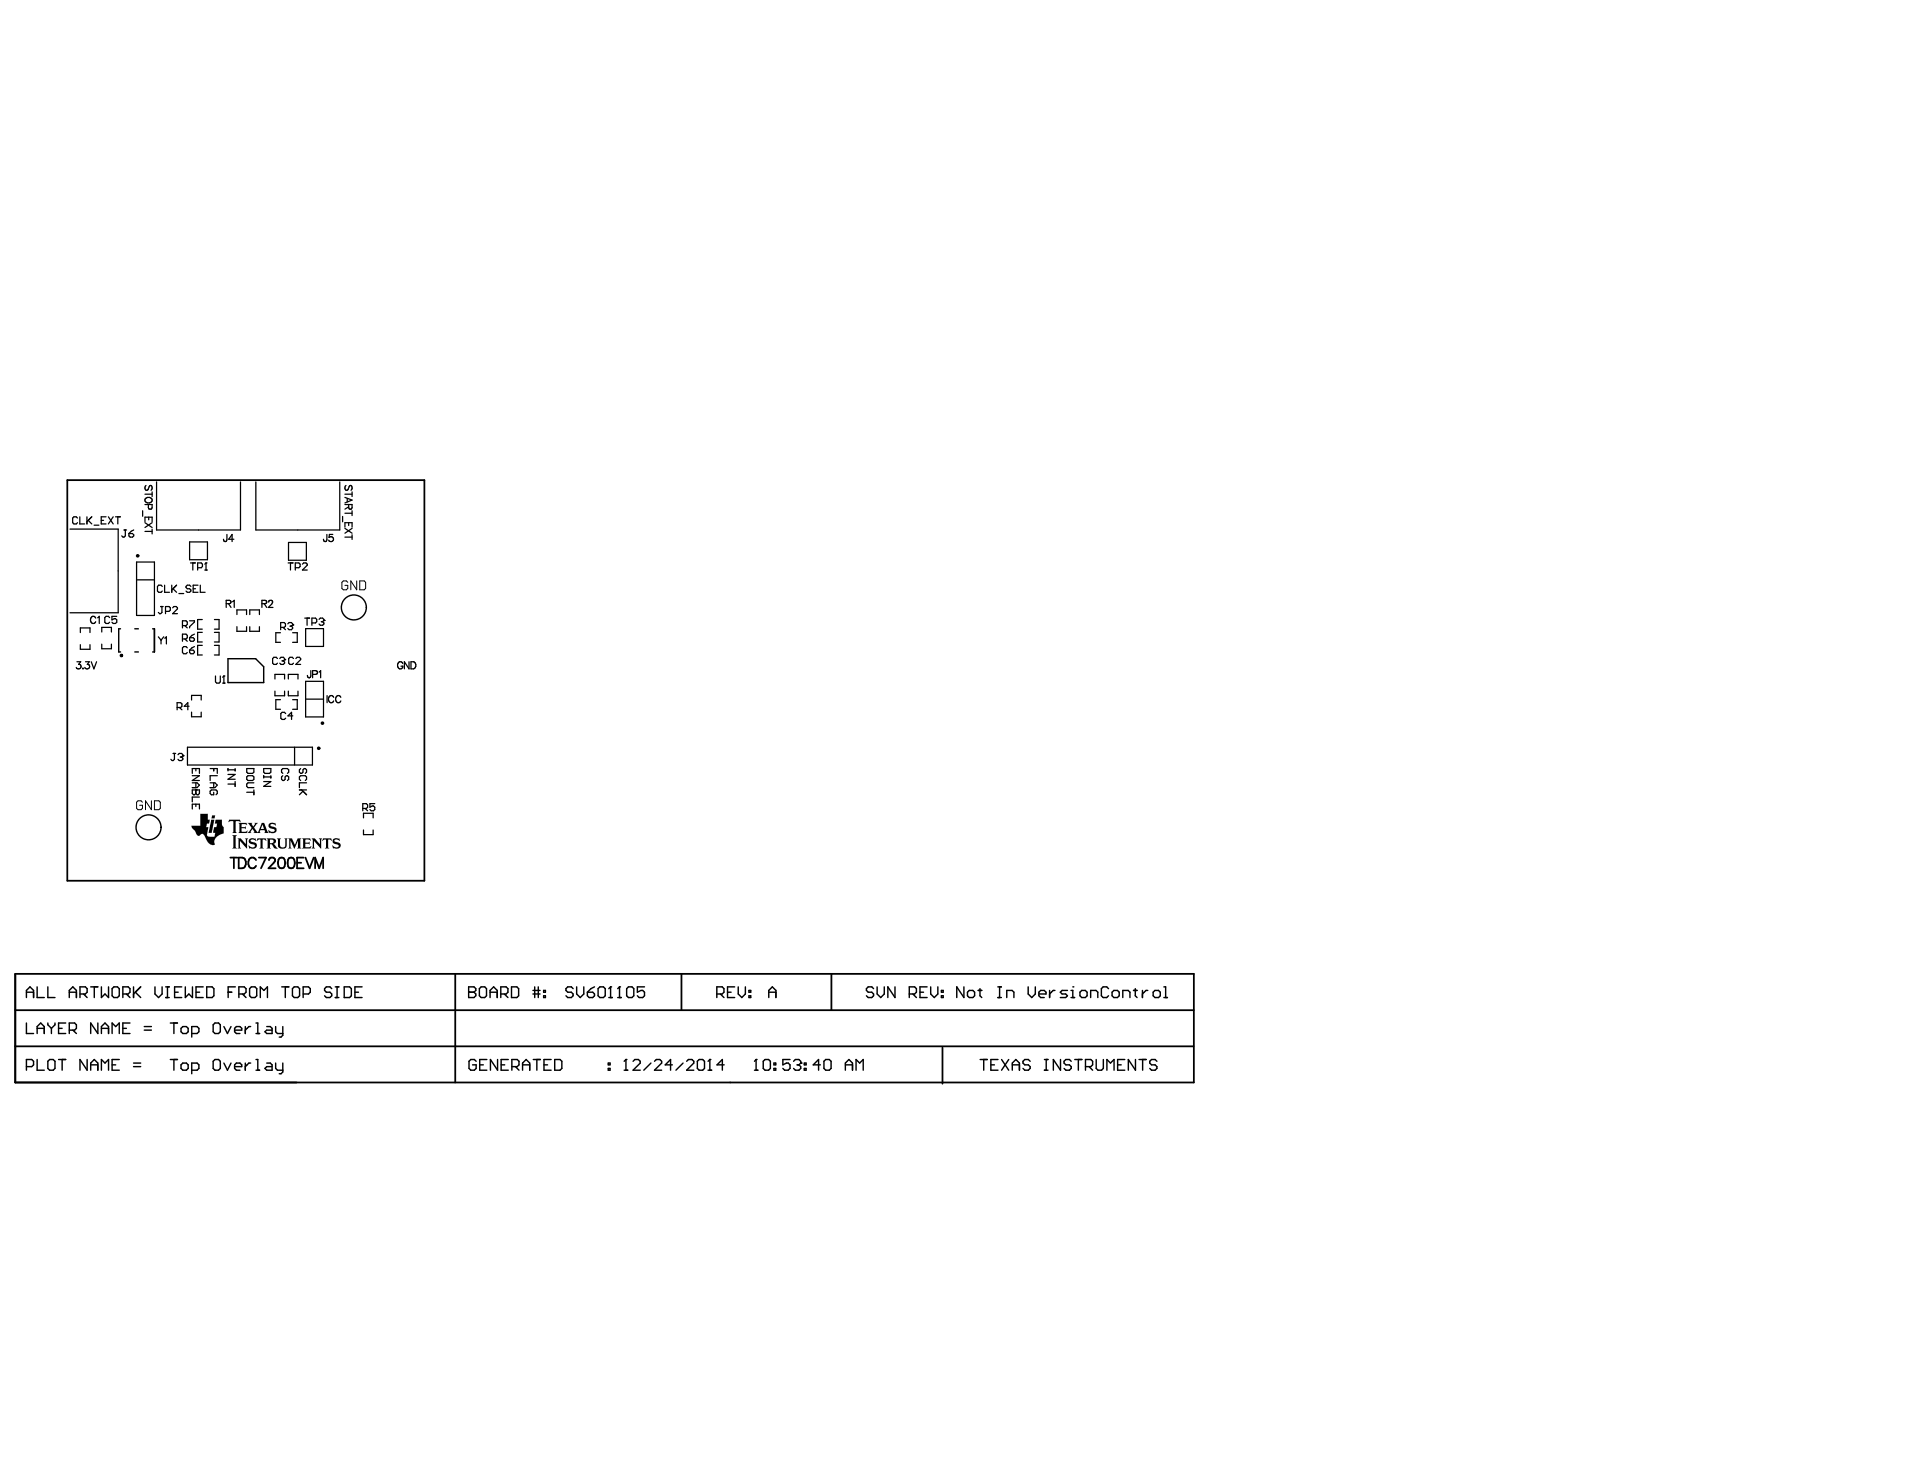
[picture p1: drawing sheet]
<svg xmlns="http://www.w3.org/2000/svg" width="271mm" height="208mm" viewBox="0 0 271 208" stroke-linecap="round" stroke-linejoin="round" font-family="sans-serif">
<g fill="none" stroke="#000" stroke-width=".25">
<path d="M9.5 67.8h50.4v56.5h-50.4zM2.1 137.4h166.4v15.4h-166.4zM32.5 121h1M33 121v1.5M33.7 121h.5a.8 .8 0 0 1 .5 .8 .8 .8 0 0 1-.5 .7h-.5zM36.1 121.4a.56 .56 0 0 0-.6-.4 .56 .56 0 0 0-.5 .6 .65 .65 0 0 0 .2 .7 .65 .65 0 0 0 .7 .1l.2-.2M36.5 121h1l-.7 1.5M38 121.4l.1-.3 .1-.1 .5 .1a.33 .33 0 0 1 0 .5l-.8 .9h1M39.5 121.1a.48 .48 0 0 1 .7 .2 1.29 1.29 0 0 1-.2 1.1 .5 .5 0 0 1-.7-.2 1.21 1.21 0 0 1 .2-1.1zM40.8 121.1a.5 .5 0 0 1 .7 .2 .98 .98 0 0 1-.3 1.2h-.2a.68 .68 0 0 1-.4-.8zM41.9 121.7h.6M42.9 121h-1v1.5h1"/>
<path d="M43.1 121l.6 1.5 .6-1.5M44.5 122.5v-1.5l.5 1.5 .6-1.5v1.5M64.2 137.4v15.4M96.2 137.4v5.1M117.3 137.4v5.1M2.1 147.6h166.3M2.1 142.5h166.4M133 147.8v5.1"/>
<circle cx="19.4" cy="78.4" r=".13"/>
<circle cx="17.1" cy="92.5" r=".13"/>
<circle cx="45" cy="105.6" r=".13"/>
<circle cx="45.5" cy="102" r=".13"/>
</g>
<g fill="none" stroke="#000" stroke-width=".2">
<path d="M17 88.7h-.2v3.3h.2M19 92h.5M19 88.7h.5M21.5 88.7h.3v3.3h-.3M32.2 93h3.9l1.1 1.1v2.2h-5zM5.2 139.3v1.5h1M6.8 139.3v1.5h1M12.8 139.3h1M13.3 139.3v1.5M14.3 139.3v1.5l.5-.5 .5 .5v-1.5M15.8 139.5l.3-.2h.5l.2 .2v1l-.2 .3h-.5l-.3-.3zM18.8 139.3v1.5"/>
<path d="M19.9 139.3l-1.1 1M21.9 139.3v1l.5 .5 .5-.5v-1M23.4 139.3h.5M23.6 139.3v1.5M25.6 139.3h-1v1.5h1M26.2 139.3v1.5l.5-.5 .5 .5v-1.5M28.7 139.3h-1v1.5h1M29.2 139.3h.7l.3 .2v1l-.3 .3h-.7zM33.2 139.3h-1v1.5M35.2 139.5l.3-.2h.5l.2 .2v1l-.2 .3h-.5l-.3-.3zM39.8 139.3h1M40.3 139.3v1.5"/>
<path d="M41.3 139.5l.2-.2h.5l.3 .2v1l-.3 .3h-.5l-.2-.3zM46.8 139.5l-.2-.2h-.5l-.3 .2v.3l.3 .2h.5l.2 .3v.2l-.2 .3h-.5l-.3-.3M47.3 139.3h.5M47.6 139.3v1.5M48.6 139.3h.7l.3 .2v1l-.3 .3h-.7zM51.1 139.3h-1v1.5h1M66.1 139.3h.8l.2 .2v.3l-.2 .2 .2 .3v.2l-.2 .3h-.8zM67.6 139.5l.3-.2h.5l.3 .2v1l-.3 .3h-.5l-.3-.3zM72.2 139.3h.7l.3 .2v1l-.3 .3h-.7zM75.2 139.8h1M75.5 139.3v1.5M76 139.3v1.5"/>
<path d="M76.7 139.8h.3v.2h-.3zM80.9 139.5l-.3-.2h-.5l-.2 .2v.3l.2 .2h.5l.3 .3v.2l-.3 .3h-.5l-.2-.3M81.4 139.3v1l.5 .5 .5-.5v-1M83.9 139.3l-.5 .2-.5 .5M84.4 139.5l.2-.2h.6l.2 .2v1l-.2 .3h-.6l-.2-.3zM86.2 139.3h.1M86.2 139.3v1.5M86.2 139.3l-.3 .2M87.4 139.3h.1M87.4 139.3v1.5M87.4 139.3l-.2 .2M88.4 139.5l.3-.2h.5l.2 .2v1l-.2 .3h-.5l-.3-.3z"/>
<path d="M90.9 139.3h-1v.7l.5-.2h.3l.2 .2v.5l-.2 .3h-.5l-.3-.3M103.7 139.3h-1v1.5h1M104.2 139.3v1l.5 .5 .5-.5v-1M105.7 139.8h.2v.2h-.2zM123.3 139.5l-.3-.2h-.5l-.2 .2v.3l.2 .2h.5l.3 .3v.2l-.3 .3h-.5l-.2-.3M123.8 139.3v1l.5 .5 .5-.5v-1M126.3 139.3v1.5l-1-1.5v1.5M130.8 139.3h-1v1.5h1M131.3 139.3v1l.5 .5 .5-.5v-1M132.8 139.8h.3v.2h-.3zM136 139.3v1.5l-1-1.5v1.5M138 139.8h.5"/>
<path d="M138.3 139.5v1l.2 .3M140.8 139.3h.5M141.1 139.3v1.5M145.1 139.3v1l.5 .5 .5-.5v-1M148.1 139.8v1M148.9 139.8h-.3l-.5 .5M150.6 139.8h-.7l-.3 .2 .3 .3h.5l.2 .2-.2 .3h-.8M151.1 139.8h.3v1M151.4 139.3h.1M156.4 139.5l-.2-.2h-.5l-.3 .2v1l.3 .3h.5l.2-.3M160 139.8h.5M160.2 139.5v1l.3 .3"/>
<path d="M161.2 139.8v1M162 139.8h-.3l-.5 .5M164.2 139.3h.3v1.5M3.7 140h1M3.7 140.8v-1l.5-.5 .5 .5v1M3.7 144.4v1.4h1M3.7 150.5h.8l.2-.2v-.5l-.2-.3h-.8v1.5M5.2 145.8v-.9l.5-.5 .5 .5v.9M5.2 149.5v1.5h1M5.2 145.1h1M6.8 149.8l.2-.3h.5l.3 .3v1l-.3 .2h-.5l-.2-.2zM6.8 144.4v.2l.5 .5"/>
<path d="M7.3 145.1v.7M7.8 144.4v.2l-.5 .5M8.3 149.5h1M8.3 145.1h.5M8.8 149.5v1.5M9.3 144.4h-1v1.4h1M9.8 140h1M9.8 145.4h.7l.3-.3v-.5l-.3-.2h-.7v1.4M9.8 140.8v-1l.5-.5 .5 .5v1M10.3 145.4l.5 .4M11.3 140.3h.7l.3-.3v-.5l-.3-.2h-.7v1.5M11.8 140.3l.5 .5"/>
<path d="M12.3 149.5v1.5l-1-1.5v1.5M12.8 151v-1l.5-.5 .5 .5v1M12.8 150.3h1M13.8 144.4v1.4l-1-1.4v1.4M14.3 145.8v-.9l.5-.5 .5 .5v.9M14.3 151v-1.5l.5 .5 .5-.5v1.5M14.3 145.1h1M15.8 150.3h.5M15.8 145.8v-1.4l.5 .5 .5-.5v1.4M16.8 149.5h-1v1.5h1M17.3 140.3h.8l.2-.3v-.5l-.2-.2h-.8v1.5M17.3 145.1h.5"/>
<path d="M17.8 140.3l.5 .5M18.3 144.4h-1v1.4h1M18.8 150.5h1.1M18.8 150h1.1M19.1 140l.8 .8M20.4 145.4h1M20.4 144.9h1M23.4 140.8h.5M24 149.5h1M24 144.4h1M24.5 144.4v1.4M24.5 149.5v1.5"/>
<path d="M24.6 140h.5M25.5 150.3l.3-.3h.5l.3 .3v.5l-.3 .2h-.5l-.3-.2zM25.5 145.1l.3-.2h.5l.3 .2v.5l-.3 .2h-.5l-.3-.2zM27.1 151h.7l.3-.2v-.5l-.3-.3h-.7v1.5M27.1 145.8h.7l.3-.2v-.5l-.3-.2h-.7v1.4M27.7 140h.5M30.1 149.8l.2-.3h.5l.3 .3v1l-.3 .2h-.5l-.2-.2zM30.1 144.6l.2-.2h.5l.3 .2v1l-.3 .2h-.5l-.2-.2zM31.6 150l.5 1 .5-1M31.6 144.9l.5 .9 .5-.9M32.2 140h.5M33.1 150.5h1v-.2l-.2-.3h-.5l-.3 .3v.5l.3 .2h.5"/>
<path d="M33.1 145.4h1v-.3l-.2-.2h-.5l-.3 .2v.5l.3 .2h.5M33.7 140.3h.8l.2-.3v-.5l-.2-.2h-.8v1.5M34.2 140.3l.5 .5M34.6 144.9v.9M34.6 150v1M35.4 150h-.3l-.5 .5M35.4 144.9h-.3l-.5 .5M36.1 149.5h.3v1.5M36.1 151h.5M36.1 145.8h.5M36.1 144.4h.3v1.4M36.7 140.8v-1.5l.5 .5 .5-.5v1.5"/>
<path d="M37.6 150h.5l.3 .3v.7h-.8l-.2-.2 .2-.3h.8M37.6 144.9h.5l.3 .2v.7h-.8l-.2-.2 .2-.2h.8M38.9 150v.8l.3 .2h.7M38.9 144.9v.7l.3 .2h.7M39.9 144.9v1.2l-.2 .2h-.3M39.9 150v1.3l-.2 .2h-.3M42.8 140.3h.7l.3-.3v-.5l-.3-.2h-.7v1.5M47.3 140.8h.5M50.1 140h.5M66.1 140h.1M66.1 140h.8M67.2 149.8l-.3-.3h-.5l-.2 .3v1l.2 .2h.5l.3-.2v-.5h-.5"/>
<path d="M67.7 150.3h.5M68.7 149.5h-1v1.5h1M69.2 140h1M69.2 140.8v-1l.5-.5 .5 .5v1M70.2 149.5v1.5l-1-1.5v1.5M70.7 140.3h.7l.3-.3v-.5l-.3-.2h-.7v1.5M70.7 150.3h.5M71.2 140.3l.5 .5M71.7 149.5h-1v1.5h1M72.2 150.5h.8l.2-.2v-.5l-.2-.3h-.8v1.5M72.7 150.5l.5 .5M73.7 150.3h1"/>
<path d="M73.7 151v-1l.5-.5 .5 .5v1M75.2 140.3h1M75.3 149.5h1M75.8 149.5v1.5M76.7 140.5h.3v.3h-.3zM76.8 150.3h.5M77.8 149.5h-1v1.5h1M78.3 149.5h.7l.3 .3v1l-.3 .2h-.7zM82.9 140h.7l.3 .3v.2l-.3 .3h-.5l-.2-.3zM85.8 150.8h.3v.2h-.3zM85.8 150h.3v.3h-.3zM85.9 140.8h.5"/>
<path d="M87.2 140.8h.5M88.1 151h.5M88.3 149.5h.1M88.3 149.5v1.5M88.3 149.5l-.2 .3M89.3 149.8l.3-.3h.5l.2 .3v.2l-1 1h1M91.9 150l-1.1 1M92.4 149.8l.2-.3h.5l.3 .3v.2l-1 1h1M94.9 150.3h-1l.7-.8v1.5M96.4 150l-1 1M96.9 149.8l.2-.3h.5l.3 .3v.2l-1 1h1M98.4 149.8l.3-.3h.5l.2 .3v1l-.2 .2h-.5l-.3-.2z"/>
<path d="M99.9 151h.5M100.2 149.5h.1M100.2 149.5v1.5M100.2 149.5l-.3 .3M101.2 140.3h.7l.3-.3v-.5l-.3-.2h-.7v1.5M101.7 140.3l.5 .5M102.2 150.3h-1l.7-.8v1.5M102.7 140h.5M105.7 140.5h.2v.3h-.2zM106.5 151h.4M106.7 149.5h.1M106.7 149.5v1.5"/>
<path d="M106.7 149.5l-.2 .3M107.7 149.8l.3-.3h.5l.2 .3v1l-.2 .2h-.5l-.3-.2zM108.5 140.8v-1l.5-.5 .5 .5v1M108.5 140h1M109.2 150.8h.3v.2h-.3zM109.2 150h.3v.3h-.3zM111.5 149.5h-1v.8l.5-.3h.2l.3 .3v.5l-.3 .2h-.5l-.2-.2M112 149.8l.2-.3h.5l.3 .3v.2M112.5 150.3h.2M112.7 150.3l.3 .2v.3l-.3 .2h-.5l-.2-.2M113 150h.1M113 150l-.3 .3"/>
<path d="M113.5 150.8h.2v.2h-.2zM113.5 150h.2v.3h-.2zM115.8 150.3h-1l.7-.8v1.5M116.3 149.8l.2-.3h.5l.3 .3v1l-.3 .2h-.5l-.2-.2zM119.3 150.3h1M119.3 151v-1l.5-.5 .5 .5v1M120.8 151v-1.5l.5 .5 .5-.5v1.5M128.3 140.3h.8l.2-.3v-.5l-.2-.2h-.8v1.5M128.8 140.3l.5 .5M129.8 140h.5M132.8 140.5h.3v.3h-.3zM136.5 140l.3-.2h.5l.2 .2v.5l-.2 .3h-.5l-.3-.3z"/>
<path d="M138.3 149.5h1M138.8 149.5v1.5M139.8 150.3h.5M140.8 140.8h.5M140.8 149.5h-1v1.5h1M141.3 149.5l1 1.5M142.1 140.8v-1h.7l.3 .2v.8M142.3 149.5l-1 1.5M142.8 150.3h1.1M142.8 151v-1l.5-.5 .6 .5v1M145.4 149.8l-.3-.3h-.5l-.2 .3v.2l.2 .3h.5l.3 .2v.3l-.3 .2h-.5l-.2-.2M146.6 140.3h1v-.3l-.2-.2h-.5l-.3 .2v.5l.3 .3h.5"/>
<path d="M147.4 149.5h.5M147.4 151h.5M147.6 149.5v1.5M149.6 149.5v1.5l-1-1.5v1.5M151.1 140.8h.5M151.2 149.8l-.3-.3h-.5l-.2 .3v.2l.2 .3h.5l.3 .2v.3l-.3 .2h-.5l-.2-.2M151.7 149.5h1M152.2 149.5v1.5M152.4 140l.2-.2h.5l.3 .2v.5l-.3 .3h-.5l-.2-.3zM153.2 150.5h.7l.3-.2v-.5l-.3-.3h-.7v1.5M153.7 150.5l.5 .5M153.9 140.8v-1h.8l.2 .2v.8"/>
<path d="M154.7 149.5v1.3l.2 .2h.5l.3-.2v-1.3M156.2 151v-1.5l.5 .5 .5-.5v1.5M156.9 140l.3-.2h.5l.2 .2v.5l-.2 .3h-.5l-.3-.3zM157.7 150.3h.5M158.4 140.8v-1h.8l.2 .2v.8M158.7 149.5h-1v1.5h1M160.2 149.5v1.5l-1-1.5v1.5M160.7 149.5h1M161.2 149.5v1.5M162.7 140l.3-.2h.5l.2 .2v.5l-.2 .3h-.5l-.3-.3zM163.3 149.8l-.3-.3h-.5l-.3 .3v.2l.3 .3h.5l.3 .2v.3l-.3 .2h-.5l-.3-.2M164.2 140.8h.5"/>
<circle cx="49.9" cy="85.7" r="1.76"/>
<circle cx="21" cy="116.7" r="1.76"/>
</g>
<g fill="#000">
<path d="M28.3 114.8h1v.9h.3l-.1 .5h-.3l-.1 .4v.1h.3l-.2 1v.3l.2 .1h.9l.1-.6h-.3l.1-.7 .3-.1 .1-.4-.3-.1 .1-.5h.9v.7l.3 .3v.9l-.7 .3-.5 .3-.2 .4 .1 .6h-.4l-.5-.2-.8-1.3h-.3l-.2 .3-.2-.1-.4-.7-.4-.4-.1-.3h1.3zM29.8 115.7h.4l-.3 1.7-.5 .1zM29.9 115.1h.5l-.1 .4h-.5zM32.8 117.9h.6l-.1 .1v1.6l.1 .1h-.6l.1-.1v-1.6zM32.3 115.7h1.6l.1 .3-.3-.1h-.4v1.5l.1 .2h-.6l.1-.2v-1.5h-.4l-.3 .1zM33.6 116.1h1.2l.1 .3-.3-.1h-.5v.4h.5l.1-.1v.2a.11 .11 0 0 1 0 .1 .11 .11 0 0 1-.1 .1 .11 .11 0 0 1-.1-.1h-.4v.4l.6 .1 .2-.2-.1 .4h-1.2l.2-.2v-1.2zM33.5 118.3h.5l.7 .8v-.6l-.1-.2h.4l-.1 .2v1.3l-1-1.1v.9l.1 .1h-.5l.2-.1v-1.2zM35.2 118.4l.2-.1h.7l.1 .4-.5-.2h-.2l-.2 .2 .1 .1 .8 .2 .1 .4-.2 .2-.3 .2-.5-.1h-.1l-.1-.4 .5 .3 .3-.1 .1-.1-.1-.2-.8-.3v-.3zM36.3 118.3h1.2l.1 .4-.3-.2h-.2v1.1l.1 .1h-.6l.2-.1v-1.1h-.3l-.3 .2zM38 116.2l.3-.1h.5l.1 .4-.2-.2h-.4h-.1v.2l.8 .3v.5l-.1 .2-.3 .1-.5-.1-.1 .1-.1-.5 .3 .3h.4l.2-.2-.1-.2-.7-.2-.1-.2zM39.1 118.3h.6l-.2 .2v.8l.1 .2 .2 .1 .4-.1 .1-1-.2-.2h.5l-.1 .2v.9l-.2 .3-.6 .1-.4-.2-.1-1.1zM40.7 118.3h.5l.4 .9 .4-.9h.5l-.1 .1v1.2l.1 .1h-.6l.1-.1v-1l-.4 1.2-.6-1.2v1l.1 .1h-.4l.1-.1v-1.2z"/>
<path d="M42.6 118.3h1.2l.1 .4-.4-.2h-.4v.4h.4l.2-.1v.4l-.2-.1h-.4v.4l.5 .1 .3-.2-.1 .3h-1.2l.2-.1v-1.1zM44 118.3h.5l.6 .8v-.6l-.1-.2h.4l-.1 .2v1.3l-1-1.1v.9l.2 .1h-.5l.1-.2v-1zM45.6 118.3h1.2v.4l-.2-.2h-.3v1.1l.2 .1h-.6l.1-.1v-1.1h-.3l-.2 .2zM47 118.4l.3-.1h.6l.1 .4-.4-.2h-.4a.15 .15 0 0 0 0 .2 .15 .15 0 0 0 .2 .1l.5 .1 .2 .2v.4l-.2 .2-.3 .1-.4-.1h-.2l-.1-.4 .5 .3h.2l.2-.2-.1-.2-.7-.2-.1-.2z"/>
<path d="M34.9 116.1h.7l-.1 .2 .2 .3 .3-.3-.1-.2h.5l-.6 .7 .5 .6 .2-.1 .4-1.2h.4l.6 1.5h-.6l.1-.2-.1-.3h-.6v.3l.1 .2h-1l.1-.2-.3-.4-.3 .4 .2 .2h-.6l.6-.8zM37 116.4l-.2 .6h.5z"/>
<path d="M37.6 118.3h.9l.4 .2v.4l-.3 .2 .2 .1 .4 .5h-.4l-.5-.6h-.2v.5l.1 .1h-.6l.2-.1v-1.2zM38.1 118.5v.5l.5-.1-.1-.4z"/>
</g>
<g fill="none" stroke="#000" stroke-width=".18">
<path d="M9.9 74.7h6.8v11.8h-6.8M10.9 73.1l-.1-.2h-.4l-.1 .2v.7l.1 .1h.4l.1-.1M11.3 72.9v1h.6M12.3 72.9v1M12.4 73.4l.5 .5M12.9 72.9l-.6 .7M13.3 74.1h.7M14.3 73.4h.3M15 72.9h-.7v1h.7M15.3 72.9l.7 1M16 72.9l-.7 1M16.3 72.9h.7"/>
<path d="M16.6 72.9v1M17.5 74.8h.4M17.7 74.8v.8l-.2 .2h-.1l-.2-.2M18.2 75.3h.5l.2 .2v.1l-.2 .2h-.3l-.2-.2zM18.9 74.8l-.7 .5M19.3 79.3h2.5v7.5h-2.5zM20.1 72.1v.8M20.5 71.2h1l-.1 .6h-.4l-.1-.6M20.5 73.6v-.6h1v.6M20.5 69.7h1M20.5 73.8l1 .6M20.5 75h1"/>
<path d="M20.5 70.4a.5 .5 0 0 1 .6-.2 .5 .5 0 0 1 .3 .6 .5 .5 0 0 1-.6 .2 .5 .5 0 0 1-.3-.6zM20.6 68.5a.37 .37 0 0 0-.2 .4 .37 .37 0 0 0 .3 .3l.2-.1 .2-.5 .2-.1a.44 .44 0 0 1 0 .7M21 73v.4M21.5 69.4v.7M21.5 74.7v.6M21.5 73.8l-1 .6M22.1 68v6.8h11.8v-6.8M26.8 76.5h2.5v2.5h-2.5zM26.9 79.4h.7M27.2 79.4v1M29.1 79.4h.1M29.1 79.4l-.2 .2"/>
<path d="M29.1 79.4v1M32 75.4v.9l-.2 .1h-.2l-.1-.3M33 76.1h-.7l.5-.7v1M36.1 68v6.8h11.8v-6.8M40.7 79.4h.6M40.7 76.5h2.5v2.6h-2.5zM41 79.4v1M42.7 79.6l.2-.2h.3l.2 .2v.2l-.7 .6h.7M46.1 75.4v.9l-.2 .1h-.1l-.2-.3M47 75.4h-.5l-.1 .4a.36 .36 0 0 1 .6 0 .36 .36 0 0 1-.1 .6 .36 .36 0 0 1-.5-.2M48.3 72.9v.7M48.7 69.7h1"/>
<path d="M48.7 71.2h1l-.1 .6h-.3l-.1-.6M48.7 75.8h1M48.7 74.4v-.6h1v.6M48.7 70.2l1 .4-1 .4M48.7 72.4h1M48.7 74.6l1 .6M48.8 68.5a.37 .37 0 0 0-.1 .4 .37 .37 0 0 0 .3 .3l.1-.1 .2-.5 .2-.1a.44 .44 0 0 1 0 .7M49 70.3v.5M49.2 73.8v.4M49.2 71.5l-.5 .3M49.7 69.4v.7M49.7 72.1v.7"/>
<path d="M49.7 75.5v.6M49.7 74.6l-1 .6M10.9 93.4h.5l-.3 .4a.34 .34 0 0 1 .3 .3 .34 .34 0 0 1-.3 .3 .34 .34 0 0 1-.3-.2M11.3 89.3v-.7h1.4v.7M11.3 91v.6h1.4v-.6M11.7 94.3h.1M12.1 93.4h.5l-.3 .4a.34 .34 0 0 1 .3 .5 .34 .34 0 0 1-.6-.1M12.9 93.4l.4 1 .3-1M13.5 87.2a.37 .37 0 0 0-.4-.2 .37 .37 0 0 0-.3 .3v.3a.37 .37 0 0 0 .3 .4 .37 .37 0 0 0 .4-.3M13.8 87.2l.2-.2v1M14.4 89.2v-.7h1.3v.7M14.4 90.9v.6h1.3v-.6"/>
<path d="M15.5 87.1l-.2-.1h-.3l-.2 .1v.7l.2 .2h.3l.2-.2M16.5 87h-.7v.5l.3-.2h.2l.2 .2v.3l-.2 .2h-.3l-.2-.2M19.3 81.8h2.5M22.3 89.9l.4 .4M22.7 85.6h.3M22.7 90.3v.6M22.9 85.6v.8l-.2 .2h-.2l-.2-.2M22.9 82.8l-.2-.2h-.3l-.2 .2v.6l.2 .2h.3l.2-.2M23.1 89.9l-.4 .4M23.2 82.6v1h.7M23.3 90.1l.2-.2v1M23.4 86.3h.5l.1-.2v-.3l-.1-.2h-.5v1"/>
<path d="M24.2 82.6v1M24.4 85.8l.1-.2h.4l.1 .2v.1l-.6 .7h.6M24.4 83.1l.5 .5M24.9 82.6l-.7 .7M25 99.8h.5l.2-.1v-.4l-.2-.1h-.5v1M25.2 83.8h.7M25.3 99.8l.4 .4M25.7 88.3h.6l.1-.2v-.3l-.1-.2h-.6v1M25.7 90.2h.6l.1-.2v-.3l-.1-.2h-.6v1M26.1 88.3l.3 .3M26.1 90.2l.3 .3M26.4 91.4l-.1-.2h-.4l-.2 .2v.7l.2 .1h.4l.1-.1"/>
<path d="M26.7 99.7h-.7l.5-.5v1M26.8 87.6h.6v.2l-.6 .6v.2M26.8 90h.5l.1 .2v.1l-.1 .2h-.4l-.1-.2zM26.8 91.7h.5l.1 .2v.2l-.1 .1h-.4l-.1-.1zM26.9 82.8l-.1-.2h-.4l-.1 .2v.1l.1 .2h.4l.1 .2v.1l-.1 .2h-.4l-.1-.2M27 98.8v-.7h1.4v.7M27.3 83.1h.3M27.4 91.2l-.6 .5M27.4 89.5l-.6 .5M27.9 80.1h.5l.2-.2v-.3l-.2-.2h-.5v1M27.9 82.6h-.6v1h.6M28.3 82.6v1h.6"/>
<path d="M28.5 87.4h-.6v1.4h.6M28.5 89.2h-.6v1.4h.6M28.5 91.1h-.6v1.3h.6M28.9 80.4h.3M30.3 87.4h.6v1.4h-.6M30.3 89.2h.6v1.4h-.6M30.3 91.1h.6v1.3h-.6M30.4 95.4v.8l.2 .2h.3l.2-.2v-.8M31.4 96.4h.3M31.6 95.4h.1M31.6 95.4v1M31.6 95.4l-.2 .2"/>
<path d="M31.9 85.2l.6-.1 .1-.2-.3-.2h-.4v1M32.2 85.2l.4 .5M32.8 84.9l.3-.2v1M33.4 86.7v-.6h1.4v.6M33.4 88.4v.7h1.4v-.7M35.2 86.7v-.6h1.4v.6M35.2 88.4v.7h1.4v-.7M37 85.2l.5-.1 .1-.2-.2-.2h-.4v1M37.3 85.2l.3 .5M37.9 85l.2-.3 .3 .1 .1 .1-.2 .3-.4 .5h.6M38.8 95.8v-.6h1.4v.6M38.8 97.5v.7h1.4v-.7"/>
<path d="M39.2 92.9l-.2-.1h-.4l-.1 .1v.7l.1 .2h.4l.2-.2M39.5 92.9l.2-.1h.3l.2 .1v.2M39.6 98.7h-.7v1.4h.7M39.6 89.3h-.7v1.3h.7M39.6 88.5h.5l.2-.1v-.4l-.2-.1h-.5v1M39.8 93.3h.2M39.9 88.5l.4 .4M40 93.3l.2 .1v.2l-.2 .2h-.3l-.2-.2M40.2 93.1h.1M40.2 93.1l-.2 .2M40.6 88l.2-.1h.3l.2 .1v.2M40.7 97.5v.7h1.3v-.7"/>
<path d="M40.7 95.8v-.6h1.3v.6M40.9 88.4h.2M41.1 88.4l.2 .1v.2l-.2 .2h-.3l-.2-.2M41.3 88.2h.1M41.3 98.7h.6v1.4h-.6M41.3 89.3h.6v1.3h-.6M41.3 88.2l-.2 .2M41.4 92.9l-.2-.1h-.3l-.2 .1v.7l.2 .2h.3l.2-.2M41.7 80.1h.5l.1-.2v-.3l-.1-.2h-.5v1M41.7 92.9l.2-.1h.3l.2 .1v.2l-.7 .7h.7M43 87.2h.7M43.1 88.7h2.5v2.5h-2.5z"/>
<path d="M43.1 96.1h2.5v5.1h-2.5zM43.1 98.7h2.5M43.3 87.2v1M43.9 94.6l-.1 .9-.1 .1h-.2l-.1-.3M44 87.9h.5l.2-.2v-.3l-.2-.2h-.5v1M44.1 95.2l.6-.1 .1-.1-.1-.3-.6-.1v1M45 87.4l.2-.2h.3l.2 .2v.2M45 94.8l.2-.2v1M45.3 87.7h.2M45.5 87.7l.2 .2v.2l-.2 .1h-.3l-.2-.1M45.7 87.6h.1M45.7 87.6l-.2 .1"/>
<path d="M46.2 98.2v1M47.1 98.4a.37 .37 0 0 0-.4-.2 .37 .37 0 0 0-.3 .3v.3a.37 .37 0 0 0 .3 .4 .37 .37 0 0 0 .4-.3M48.1 98.4a.37 .37 0 0 0-.4-.2 .37 .37 0 0 0-.3 .3v.3a.37 .37 0 0 0 .3 .4 .37 .37 0 0 0 .4-.3M56.8 93.6a.37 .37 0 0 0-.4-.2 .37 .37 0 0 0-.3 .4v.2a.37 .37 0 0 0 .4 .4 .37 .37 0 0 0 .3-.4h-.2M57.7 93.4v1l-.6-1v1M58 93.4h.3a.54 .54 0 0 1 .4 .5 .54 .54 0 0 1-.4 .5h-.3zM24.4 106.3h.4M24.6 106.3v.8l-.2 .2h-.1l-.2-.2M25.1 106.5l.2-.2h.3l.2 .2v.1M25.4 106.8h.2M25.6 106.8l.2 .2v.1l-.2 .2h-.3l-.2-.2M25.8 106.6h.1"/>
<path d="M25.8 106.6l-.2 .2M26.5 105.4h17.6v2.6h-17.6zM27 100.5v.6h1.4v-.6M27.1 109.1v-.6h1v.6M27.1 109.5h1l-1 .6h1M27.1 110.5h.7l.3 .3-.3 .3h-.7M27.1 111.5h1v.5l-.1 .1h-.2l-.2-.1-.1 .1h-.2l-.2-.1zM27.1 114.2v-.7h1v.7M27.6 111.5h.1M27.6 108.5v.3M27.6 110.5v.6M27.6 111.5v.5"/>
<path d="M27.6 113.5v.3M28.1 112.5h-1v.7M29.7 108.5h1v.6M29.7 110.5h.6l.4 .3-.4 .3h-.6M30.2 111.8v.3h-.4l-.1-.1v-.4l.1-.1h.7l.2 .1v.4l-.2 .1M30.2 108.5v.3M30.2 110.5v.6M30.7 109.5h-1v.6M32.2 108.6h1M32.2 108.5v.3M32.2 109.3h1l-1 .7h1M32.2 110.6h1"/>
<path d="M33.2 108.5v.3M33.2 110.3v.7M34.8 108.5h1v.5l-.2 .1h-.6l-.2-.1zM34.8 109.6l.2-.1h.6l.2 .1v.4l-.2 .1h-.6l-.2-.1zM34.8 111.8h1M35.8 110.5h-.8l-.2 .1v.4l.2 .1h.8M35.8 111.5v.6M37.2 108.5h1v.5l-.2 .1h-.6l-.2-.1zM37.2 109.5v.3M37.2 109.6h1M37.2 110.3h1l-1 .7h1M38.2 109.5v.3"/>
<path d="M39.9 109.1l-.2-.1v-.4l.2-.1h.7l.1 .1v.4l-.1 .1M39.9 109.5l-.2 .1v.4l.2 .1h.2l.1-.1v-.4l.2-.1h.2l.1 .1v.4l-.1 .1M40.3 100.7l-.2-.2h-.3l-.2 .2v.6l.2 .2h.3l.2-.2M41.3 101h-.7l.5-.5v1M41.6 105.4v2.6M42.2 111.5h1.1M42.4 108.5l-.2 .1v.4l.2 .1h.2l.2-.1v-.4l.1-.1h.2l.2 .1v.4l-.2 .1M42.4 110.1l-.2-.1v-.4l.2-.1h.7l.2 .1v.4l-.2 .1M42.6 111.5l.7 .6M42.8 111.6l-.6 .5M43.3 110.5h-1.1v.6M51.2 114.1h.5l.2-.2v-.3l-.2-.2h-.5v1"/>
<path d="M51.3 115.4v-.6h1.4v.6M51.3 117.1v.7h1.4v-.7M51.5 114.1l.4 .3M52.9 113.4h-.7v.5l.3-.2h.2l.2 .2v.3l-.2 .2h-.3l-.2-.2"/>
</g>
<path d="M49.1 82.2l-.2-.2h-.5l-.2 .2v.8l.2 .2h.5l.2-.2v-.4h-.4M50.3 82v1.2l-.8-1.2v1.2M50.8 82h.6l.2 .2v.8l-.2 .2h-.6zM20.1 113.2l-.2-.2h-.4l-.2 .2v.9l.2 .2h.4l.2-.2v-.5h-.4M21.4 113v1.3l-.9-1.3v1.3M21.8 113h.6l.2 .2v.9l-.2 .2h-.6z" fill="none" stroke="#000" stroke-width=".14"/>
</svg>
